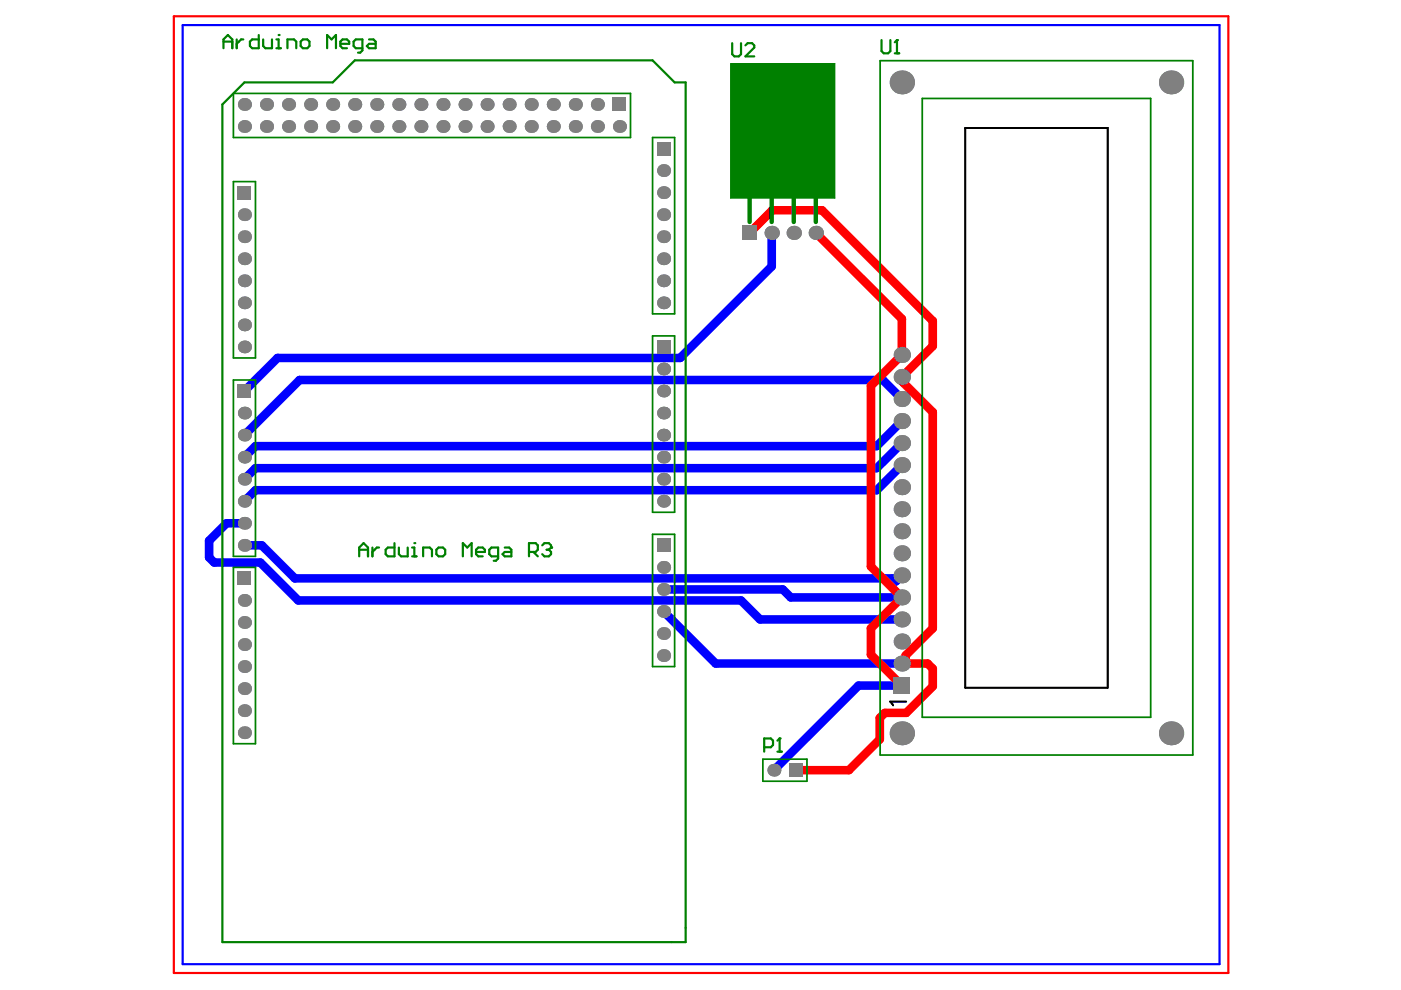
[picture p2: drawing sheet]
<svg xmlns="http://www.w3.org/2000/svg" width="297mm" height="210mm" viewBox="0 0 297 210" stroke-linecap="round" stroke-linejoin="round" font-family="sans-serif">
<path d="M155 13.5h21.9v28.5h-21.9z" fill="#008000"/>
<path d="M204.7 27.1h30.2v118.7h-30.2z" fill="none" stroke="#000" stroke-width=".37"/>
<path d="M192.1 148.8h-3.4l.7 .8" fill="none" stroke="#000" stroke-width=".36"/>
<path d="M38.7 5.3h219.9v199.1h-219.9z" fill="none" stroke="#00f" stroke-width=".46"/>
<path d="M163.6 49.4v7.1l-19.4 19.4h-85.4l-7 7M191.2 89.3l-5.3 5.3h-131.7l-2.4 2.3M191.2 93.9l-5.3 5.4h-131.7l-2.4 2.3M191.2 98.6l-5.3 5.3h-131.7l-2.4 2.4M191.2 84.6l-4-4h-123.7l-11.7 11.7M51.8 110.9h-3.8l-3.7 3.7v3.6l1.1 1.1h9.8l8 8h93.9l4 4h30.1M51.8 115.6h3.7l7 7h126.8l.6 .7 1.3-1.3M140.7 125h25.3l1.6 1.7h23.6M140.7 129.6l11 11.1h39.5M191.2 145.4h-9.2l-17.9 17.9" fill="none" stroke="#00f" stroke-width="1.8"/>
<g fill="#808080">
<circle cx="51.8" cy="155.4" r="1.37"/>
<circle cx="51.8" cy="150.7" r="1.37"/>
<circle cx="51.8" cy="146" r="1.37"/>
<circle cx="51.8" cy="141.3" r="1.37"/>
<circle cx="51.8" cy="136.7" r="1.37"/>
<circle cx="51.8" cy="132" r="1.37"/>
<circle cx="51.8" cy="127.3" r="1.37"/>
<circle cx="51.8" cy="115.6" r="1.37"/>
<circle cx="51.8" cy="110.9" r="1.37"/>
<circle cx="51.8" cy="106.3" r="1.37"/>
<circle cx="51.8" cy="101.6" r="1.37"/>
<circle cx="51.8" cy="96.9" r="1.37"/>
<circle cx="51.8" cy="92.3" r="1.37"/>
<circle cx="51.8" cy="87.6" r="1.37"/>
<circle cx="51.8" cy="73.6" r="1.37"/>
<circle cx="51.8" cy="68.9" r="1.37"/>
<circle cx="51.8" cy="64.2" r="1.37"/>
<circle cx="51.8" cy="59.5" r="1.37"/>
<circle cx="51.8" cy="26.8" r="1.37"/>
<circle cx="51.8" cy="22.1" r="1.37"/>
<circle cx="51.8" cy="54.9" r="1.37"/>
<circle cx="51.8" cy="50.2" r="1.37"/>
<circle cx="51.8" cy="45.5" r="1.37"/>
<circle cx="56.5" cy="26.8" r="1.37"/>
<circle cx="56.5" cy="22.1" r="1.37"/>
<circle cx="61.2" cy="26.8" r="1.37"/>
<circle cx="61.2" cy="22.1" r="1.37"/>
<circle cx="65.9" cy="26.8" r="1.37"/>
<circle cx="65.9" cy="22.1" r="1.37"/>
<circle cx="70.5" cy="22.1" r="1.37"/>
<circle cx="70.5" cy="26.8" r="1.37"/>
<circle cx="75.2" cy="22.1" r="1.37"/>
<circle cx="75.2" cy="26.8" r="1.37"/>
<circle cx="79.9" cy="26.8" r="1.37"/>
<circle cx="79.9" cy="22.1" r="1.37"/>
<circle cx="84.6" cy="26.8" r="1.37"/>
<circle cx="84.6" cy="22.1" r="1.37"/>
<circle cx="89.2" cy="26.8" r="1.37"/>
<circle cx="89.2" cy="22.1" r="1.37"/>
<circle cx="93.9" cy="26.8" r="1.37"/>
<circle cx="93.9" cy="22.1" r="1.37"/>
<circle cx="98.6" cy="26.8" r="1.37"/>
<circle cx="98.6" cy="22.1" r="1.37"/>
<circle cx="103.3" cy="26.8" r="1.37"/>
<circle cx="103.3" cy="22.1" r="1.37"/>
<circle cx="140.7" cy="106.3" r="1.37"/>
<circle cx="140.7" cy="125" r="1.37"/>
<circle cx="140.7" cy="120.3" r="1.37"/>
<circle cx="140.7" cy="134.3" r="1.37"/>
<circle cx="140.7" cy="96.9" r="1.37"/>
<circle cx="140.7" cy="101.6" r="1.37"/>
<circle cx="140.7" cy="139" r="1.37"/>
<circle cx="140.7" cy="129.6" r="1.37"/>
<circle cx="140.7" cy="92.3" r="1.37"/>
<circle cx="140.7" cy="87.6" r="1.37"/>
<circle cx="140.7" cy="82.9" r="1.37"/>
<circle cx="164.1" cy="163.3" r="1.37"/>
<circle cx="191.2" cy="98.6" r="1.72"/>
<circle cx="191.2" cy="155.5" r="2.56"/>
<circle cx="191.2" cy="136" r="1.72"/>
<circle cx="191.2" cy="140.7" r="1.72"/>
<circle cx="191.2" cy="131.3" r="1.72"/>
<circle cx="191.2" cy="126.7" r="1.72"/>
<circle cx="191.2" cy="122" r="1.72"/>
<circle cx="191.2" cy="117.3" r="1.72"/>
<circle cx="191.2" cy="112.6" r="1.72"/>
<circle cx="191.2" cy="108" r="1.72"/>
<circle cx="191.2" cy="103.3" r="1.72"/>
<circle cx="191.2" cy="93.9" r="1.72"/>
<circle cx="191.2" cy="89.3" r="1.72"/>
<circle cx="191.2" cy="84.6" r="1.72"/>
<circle cx="191.2" cy="79.9" r="1.72"/>
<circle cx="248.3" cy="155.5" r="2.56"/>
<circle cx="108" cy="26.8" r="1.37"/>
<circle cx="108" cy="22.1" r="1.37"/>
<circle cx="112.6" cy="26.8" r="1.37"/>
<circle cx="112.6" cy="22.1" r="1.37"/>
<circle cx="117.3" cy="26.8" r="1.37"/>
<circle cx="117.3" cy="22.1" r="1.37"/>
<circle cx="122" cy="22.1" r="1.37"/>
<circle cx="122" cy="26.8" r="1.37"/>
<circle cx="126.7" cy="22.1" r="1.37"/>
<circle cx="126.7" cy="26.8" r="1.37"/>
<circle cx="131.3" cy="26.8" r="1.37"/>
<circle cx="140.7" cy="78.2" r="1.37"/>
<circle cx="140.7" cy="64.2" r="1.37"/>
<circle cx="140.7" cy="59.5" r="1.37"/>
<circle cx="140.7" cy="54.9" r="1.37"/>
<circle cx="140.7" cy="50.2" r="1.37"/>
<circle cx="140.7" cy="45.5" r="1.37"/>
<circle cx="140.7" cy="40.8" r="1.37"/>
<circle cx="140.7" cy="36.2" r="1.37"/>
<circle cx="163.6" cy="49.4" r="1.51"/>
<circle cx="168.3" cy="49.4" r="1.51"/>
<circle cx="173" cy="49.4" r="1.51"/>
<circle cx="191.2" cy="75.3" r="1.72"/>
<circle cx="191.2" cy="17.5" r="2.56"/>
<circle cx="248.3" cy="17.5" r="2.56"/>
</g>
<g fill="#808080">
<path d="M50.4 121.3h2.8v2.7h-2.8z" fill-rule="evenodd"/>
<path d="M50.4 81.5h2.8v2.8h-2.8z" fill-rule="evenodd"/>
<path d="M50.4 39.5h2.8v2.7h-2.8z" fill-rule="evenodd"/>
<path d="M139.3 114.2h2.8v2.8h-2.8z" fill-rule="evenodd"/>
<path d="M167.4 161.9h2.7v2.8h-2.7z" fill-rule="evenodd"/>
<path d="M189.5 143.6h3.4v3.5h-3.4z" fill-rule="evenodd"/>
<path d="M130 20.8h2.7v2.7h-2.7z" fill-rule="evenodd"/>
<path d="M139.3 72.2h2.8v2.7h-2.8z" fill-rule="evenodd"/>
<path d="M139.3 30.1h2.8v2.8h-2.8z" fill-rule="evenodd"/>
<path d="M157.4 47.9h3.1v3h-3.1z" fill-rule="evenodd"/>
</g>
<path d="M36.9 3.4h223.5v202.9h-223.5z" fill="none" stroke="#f00" stroke-width=".46"/>
<path d="M158.9 49.4l4.8-4.8h10.6l23.5 23.4v5.4l-6.6 6.5 .3 .3v.9l6.3 6.3v45.8l-5.8 5.8v.4l-.8 .8v.5h5.5l1.1 1.1v3.7l-5.7 5.6h-4.5l-1.1 1.1v4.6l-6.5 6.5h-11.2M173 49.4l18.2 18.2v7.7l-6.5 6.5v38.3l6.5 6.6-6.5 6.5v5.6l6.5 6.6" fill="none" stroke="#f00" stroke-width="1.8"/>
<g fill="#808080">
<circle cx="51.8" cy="155.4" r="1.37"/>
<circle cx="51.8" cy="150.7" r="1.37"/>
<circle cx="51.8" cy="146" r="1.37"/>
<circle cx="51.8" cy="141.3" r="1.37"/>
<circle cx="51.8" cy="136.7" r="1.37"/>
<circle cx="51.8" cy="132" r="1.37"/>
<circle cx="51.8" cy="127.3" r="1.37"/>
<circle cx="51.8" cy="115.6" r="1.37"/>
<circle cx="51.8" cy="110.9" r="1.37"/>
<circle cx="51.8" cy="106.3" r="1.37"/>
<circle cx="51.8" cy="101.6" r="1.37"/>
<circle cx="51.8" cy="96.9" r="1.37"/>
<circle cx="51.8" cy="92.3" r="1.37"/>
<circle cx="51.8" cy="87.6" r="1.37"/>
<circle cx="51.8" cy="73.6" r="1.37"/>
<circle cx="51.8" cy="68.9" r="1.37"/>
<circle cx="51.8" cy="64.2" r="1.37"/>
<circle cx="51.8" cy="59.5" r="1.37"/>
<circle cx="51.8" cy="26.8" r="1.37"/>
<circle cx="51.8" cy="22.1" r="1.37"/>
<circle cx="51.8" cy="54.9" r="1.37"/>
<circle cx="51.8" cy="50.2" r="1.37"/>
<circle cx="51.8" cy="45.5" r="1.37"/>
<circle cx="56.5" cy="26.8" r="1.37"/>
<circle cx="56.5" cy="22.1" r="1.37"/>
<circle cx="61.2" cy="26.8" r="1.37"/>
<circle cx="61.2" cy="22.1" r="1.37"/>
<circle cx="65.9" cy="26.8" r="1.37"/>
<circle cx="65.9" cy="22.1" r="1.37"/>
<circle cx="70.5" cy="22.1" r="1.37"/>
<circle cx="70.5" cy="26.8" r="1.37"/>
<circle cx="75.2" cy="22.1" r="1.37"/>
<circle cx="75.2" cy="26.8" r="1.37"/>
<circle cx="79.9" cy="26.8" r="1.37"/>
<circle cx="79.9" cy="22.1" r="1.37"/>
<circle cx="84.6" cy="26.8" r="1.37"/>
<circle cx="84.6" cy="22.1" r="1.37"/>
<circle cx="89.2" cy="26.8" r="1.37"/>
<circle cx="89.2" cy="22.1" r="1.37"/>
<circle cx="93.9" cy="26.8" r="1.37"/>
<circle cx="93.9" cy="22.1" r="1.37"/>
<circle cx="98.6" cy="26.8" r="1.37"/>
<circle cx="98.6" cy="22.1" r="1.37"/>
<circle cx="103.3" cy="26.8" r="1.37"/>
<circle cx="103.3" cy="22.1" r="1.37"/>
<circle cx="140.7" cy="106.3" r="1.37"/>
<circle cx="140.7" cy="125" r="1.37"/>
<circle cx="140.7" cy="120.3" r="1.37"/>
<circle cx="140.7" cy="134.3" r="1.37"/>
<circle cx="140.7" cy="96.9" r="1.37"/>
<circle cx="140.7" cy="101.6" r="1.37"/>
<circle cx="140.7" cy="139" r="1.37"/>
<circle cx="140.7" cy="129.6" r="1.37"/>
<circle cx="140.7" cy="92.3" r="1.37"/>
<circle cx="140.7" cy="87.6" r="1.37"/>
<circle cx="140.7" cy="82.9" r="1.37"/>
<circle cx="164.1" cy="163.3" r="1.37"/>
<circle cx="191.2" cy="98.6" r="1.72"/>
<circle cx="191.2" cy="155.5" r="2.56"/>
<circle cx="191.2" cy="136" r="1.72"/>
<circle cx="191.2" cy="140.7" r="1.72"/>
<circle cx="191.2" cy="131.3" r="1.72"/>
<circle cx="191.2" cy="126.7" r="1.72"/>
<circle cx="191.2" cy="122" r="1.72"/>
<circle cx="191.2" cy="117.3" r="1.72"/>
<circle cx="191.2" cy="112.6" r="1.72"/>
<circle cx="191.2" cy="108" r="1.72"/>
<circle cx="191.2" cy="103.3" r="1.72"/>
<circle cx="191.2" cy="93.9" r="1.72"/>
<circle cx="191.2" cy="89.3" r="1.72"/>
<circle cx="191.2" cy="84.6" r="1.72"/>
<circle cx="191.2" cy="79.9" r="1.72"/>
<circle cx="248.3" cy="155.5" r="2.56"/>
<circle cx="108" cy="26.8" r="1.37"/>
<circle cx="108" cy="22.1" r="1.37"/>
<circle cx="112.6" cy="26.8" r="1.37"/>
<circle cx="112.6" cy="22.1" r="1.37"/>
<circle cx="117.3" cy="26.8" r="1.37"/>
<circle cx="117.3" cy="22.1" r="1.37"/>
<circle cx="122" cy="22.1" r="1.37"/>
<circle cx="122" cy="26.8" r="1.37"/>
<circle cx="126.7" cy="22.1" r="1.37"/>
<circle cx="126.7" cy="26.8" r="1.37"/>
<circle cx="131.3" cy="26.8" r="1.37"/>
<circle cx="140.7" cy="78.2" r="1.37"/>
<circle cx="140.7" cy="64.2" r="1.37"/>
<circle cx="140.7" cy="59.5" r="1.37"/>
<circle cx="140.7" cy="54.9" r="1.37"/>
<circle cx="140.7" cy="50.2" r="1.37"/>
<circle cx="140.7" cy="45.5" r="1.37"/>
<circle cx="140.7" cy="40.8" r="1.37"/>
<circle cx="140.7" cy="36.2" r="1.37"/>
<circle cx="163.6" cy="49.4" r="1.51"/>
<circle cx="168.3" cy="49.4" r="1.51"/>
<circle cx="173" cy="49.4" r="1.51"/>
<circle cx="191.2" cy="75.3" r="1.72"/>
<circle cx="191.2" cy="17.5" r="2.56"/>
<circle cx="248.3" cy="17.5" r="2.56"/>
</g>
<g fill="#808080">
<path d="M50.4 121.3h2.8v2.7h-2.8z" fill-rule="evenodd"/>
<path d="M50.4 81.5h2.8v2.8h-2.8z" fill-rule="evenodd"/>
<path d="M50.4 39.5h2.8v2.7h-2.8z" fill-rule="evenodd"/>
<path d="M139.3 114.2h2.8v2.8h-2.8z" fill-rule="evenodd"/>
<path d="M167.4 161.9h2.7v2.8h-2.7z" fill-rule="evenodd"/>
<path d="M189.5 143.6h3.4v3.5h-3.4z" fill-rule="evenodd"/>
<path d="M130 20.8h2.7v2.7h-2.7z" fill-rule="evenodd"/>
<path d="M139.3 72.2h2.8v2.7h-2.8z" fill-rule="evenodd"/>
<path d="M139.3 30.1h2.8v2.8h-2.8z" fill-rule="evenodd"/>
<path d="M157.4 47.9h3.1v3h-3.1z" fill-rule="evenodd"/>
</g>
<path d="M186.6 12.9h66.3v147.2h-66.3zM195.5 20.9h48.5v131.2h-48.5z" fill="none" stroke="#008000" stroke-width=".37"/>
<path d="M49.5 19.8h84.2v9.4h-84.2zM49.5 38.5h4.7v37.4h-4.7zM138.4 29.2h4.6v37.3h-4.6zM138.4 71.2h4.6v37.4h-4.6zM49.5 80.6h4.7v37.4h-4.7zM138.4 113.3h4.6v28h-4.6zM49.5 120.3h4.7v37.4h-4.7zM161.7 161h9.4v4.6h-9.4z" fill="none" stroke="#008000" stroke-width=".36"/>
<path d="M158.9 42v5.1M163.6 42v5.1M168.3 42v5.1M173 42v5.1" fill="none" stroke="#008000" stroke-width=".93"/>
<path d="M154.9 13.5h22.1v28.5h-22.1z" fill="none" stroke="#008000" stroke-width=".23"/>
<path d="M47.1 22.1l4.7-4.6h18.8l4.6-4.7h63.2l4.6 4.7h2.4v182.3h-98.3zM76.2 118v-1.9l.9-.9 .9 .9v1.9M76.2 116.6h1.8M79 116.1v1.9M80.4 116.1h-.5l-.9 .9M83.6 115.2v2.8h-1.4l-.4-.5v-.9l.4-.5h1.4M84.6 116.1v1.4l.4 .5h1.4v-1.9M87.4 116.1h.4v1.9M87.4 118h.9" fill="none" stroke="#008000" stroke-width=".46"/>
<circle cx="87.8" cy="115.2" r=".23" fill="#008000"/>
<path d="M89.7 118v-1.9h1.4l.5 .5v1.4M92.5 116.6l.5-.5h.9l.5 .5v.9l-.5 .5h-.9l-.5-.5zM98.1 118v-2.8l1 .9 .9-.9v2.8M100.9 117h1.9v-.4l-.5-.5h-.9l-.5 .5v.9l.5 .5h.9M105.6 118h-1.4l-.5-.5v-.9l.5-.5h1.4v2.3l-.5 .5h-.4M107 116.1h.9l.5 .5v1.4h-1.4l-.5-.5 .5-.5h1.4M112.2 117h1.4l.4-.4v-1l-.4-.4h-1.4v2.8M113.1 117l.9 1M115 115.6l.4-.4h1l.4 .4v.5" fill="none" stroke="#008000" stroke-width=".46"/>
<circle cx="116.8" cy="116.1" r=".23" fill="#008000"/>
<path d="M115.9 116.6h.5M116.4 116.6l.4 .4v.5l-.4 .5h-1l-.4-.5M116.8 116.1l-.4 .5M162 158.4h1.4l.5-.4v-1l-.5-.4h-1.4v2.8M164.8 159.4h1M165.3 156.6v2.8" fill="none" stroke="#008000" stroke-width=".46"/>
<circle cx="165.3" cy="156.6" r=".23" fill="#008000"/>
<path d="M47.4 10.2v-1.8l.9-1 1 1v1.8M47.4 8.8h1.9M50.2 8.4v1.8M51.6 8.4h-.5l-.9 .9M54.9 7.4v2.8h-1.4l-.5-.4v-1l.5-.4h1.4M55.8 8.4v1.4l.5 .4h1.4v-1.8M58.6 8.4h.5v1.8M58.6 10.2h.9M155.2 9.2v2.3l.5 .5h.9l.5-.5v-2.3M158 9.6l.5-.4h.9l.5 .4v.5l-1.9 1.9h1.9M165.3 156.6l-.5 .4" fill="none" stroke="#008000" stroke-width=".46"/>
<circle cx="59.1" cy="7.4" r=".23" fill="#008000"/>
<path d="M60.9 10.2v-1.8h1.4l.5 .4v1.4M64.2 8.4h.9l.5 .4v1l-.5 .4h-.9l-.5-.4v-1zM69.4 10.2v-2.8l.9 1 .9-1v2.8M72.2 9.3h1.8v-.5l-.4-.4h-1l-.4 .4v1l.4 .4h1M76.8 10.2h-1.4l-.4-.4v-1l.4-.4h1.4v2.3l-.4 .5h-.5M78.2 8.4h1l.4 .4v1.4h-1.4l-.4-.4 .4-.5h1.4M186.9 8.5v2.3l.5 .5h.9l.5-.5v-2.3M189.7 11.3h.9M190.2 8.5v2.8" fill="none" stroke="#008000" stroke-width=".46"/>
<circle cx="190.2" cy="8.5" r=".23" fill="#008000"/>
<path d="M190.2 8.5l-.5 .5" fill="none" stroke="#008000" stroke-width=".46"/>
</svg>
